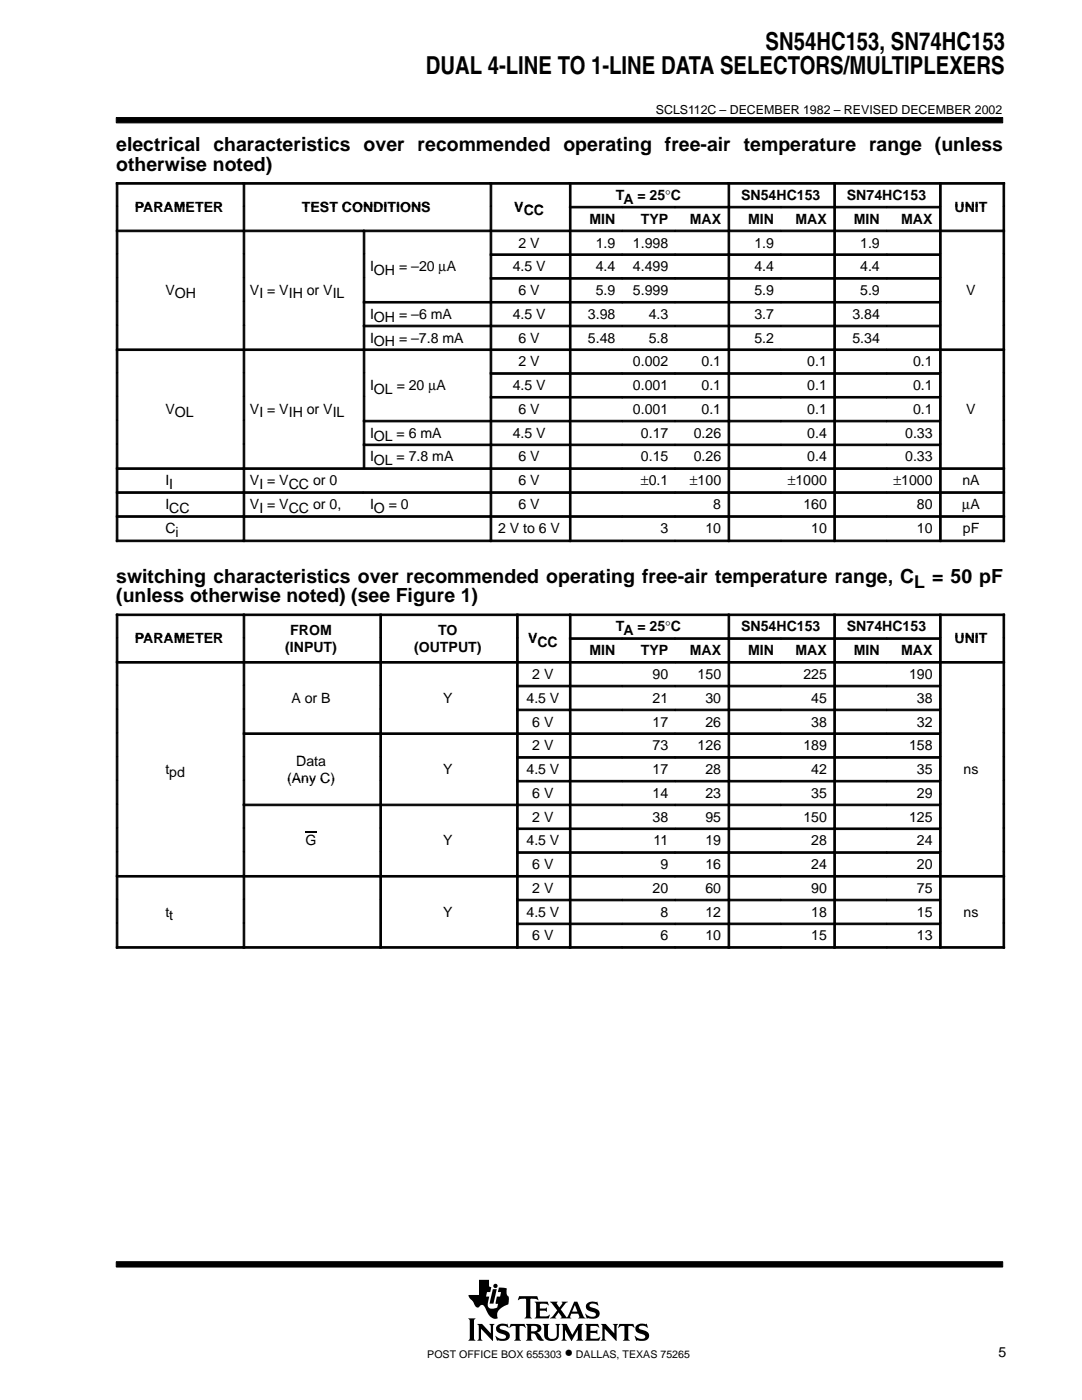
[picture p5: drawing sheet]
<svg xmlns="http://www.w3.org/2000/svg" width="216mm" height="279mm" viewBox="0 0 216 279" stroke-linecap="round" stroke-linejoin="round" font-family="sans-serif">
<defs><g id="words">
<g font-size="4.9">
<text x="152.8" y="9.9">SN54HC153, SN74HC153</text>
<text x="85" y="14.8">DUAL 4-LINE TO 1-LINE DATA SELECTORS/MULTIPLEXERS</text>
</g>
<g font-size="3.9">
<text x="23.2" y="30.2">electrical characteristics over recommended operating free-air temperature range (unless</text>
<text x="23.2" y="34.1">otherwise noted)</text>
<text x="23.2" y="116.3">switching characteristics over recommended operating free-air temperature range, C</text>
<text x="23.2" y="120.2">(unless otherwise noted) (see Figure 1)</text>
</g>
<g font-size="3.5">
<text x="182.4" y="117.3">L = 50 pF</text>
<text x="112.7" y="271">•</text>
</g>
<g font-size="2.8">
<text x="122.9" y="39.9">TA = 25°C</text>
<text x="147.9" y="39.9">SN54HC153</text>
<text x="169" y="39.9">SN74HC153</text>
<text x="26.9" y="42.3">PARAMETER</text>
<text x="60.2" y="42.3">TEST CONDITIONS</text>
<text x="102.6" y="42.3">VCC</text>
<text x="117.6" y="44.7">MIN</text>
<text x="127.9" y="44.7">TYP</text>
<text x="137.6" y="44.7">MAX</text>
<text x="149.3" y="44.7">MIN</text>
<text x="158.7" y="44.7">MAX</text>
<text x="170.4" y="44.7">MIN</text>
<text x="179.8" y="44.7">MAX</text>
<text x="190.5" y="42.3">UNIT</text>
<text x="103.5" y="49.4">2 V</text>
<text x="118.9" y="49.4">1.9</text>
<text x="126.3" y="49.4">1.998</text>
<text x="150.5" y="49.4">1.9</text>
<text x="171.6" y="49.4">1.9</text>
<text x="33" y="58.9">VOH</text>
<text x="49.9" y="58.9">VI = VIH or VIL</text>
<text x="73.8" y="54.1">IOH = –20 µA</text>
<text x="102.3" y="54.1">4.5 V</text>
<text x="103.5" y="58.9">6 V</text>
<text x="118.9" y="54.1">4.4</text>
<text x="118.9" y="58.9">5.9</text>
<text x="126.3" y="54.1">4.499</text>
<text x="126.3" y="58.9">5.999</text>
<text x="150.5" y="54.1">4.4</text>
<text x="150.5" y="58.9">5.9</text>
<text x="171.6" y="54.1">4.4</text>
<text x="171.6" y="58.9">5.9</text>
<text x="192.8" y="58.9">V</text>
<text x="73.8" y="63.6">IOH = –6 mA</text>
<text x="102.3" y="63.6">4.5 V</text>
<text x="117.3" y="63.6">3.98</text>
<text x="129.4" y="63.6">4.3</text>
<text x="150.5" y="63.6">3.7</text>
<text x="170.1" y="63.6">3.84</text>
<text x="73.8" y="68.4">IOH = –7.8 mA</text>
<text x="103.5" y="68.4">6 V</text>
<text x="117.3" y="68.4">5.48</text>
<text x="129.4" y="68.4">5.8</text>
<text x="150.5" y="68.4">5.2</text>
<text x="170.1" y="68.4">5.34</text>
<text x="73.8" y="77.8">IOL = 20 µA</text>
<text x="102.3" y="77.9">4.5 V</text>
<text x="103.5" y="73.1">2 V</text>
<text x="126.3" y="73.1">0.002</text>
<text x="126.3" y="77.9">0.001</text>
<text x="140" y="73.1">0.1</text>
<text x="140" y="77.9">0.1</text>
<text x="161.1" y="73.1">0.1</text>
<text x="161.1" y="77.9">0.1</text>
<text x="182.2" y="73.1">0.1</text>
<text x="182.2" y="77.9">0.1</text>
<text x="33" y="82.6">VOL</text>
<text x="49.9" y="82.6">VI = VIH or VIL</text>
<text x="103.5" y="82.6">6 V</text>
<text x="126.3" y="82.6">0.001</text>
<text x="140" y="82.6">0.1</text>
<text x="161.1" y="82.6">0.1</text>
<text x="182.2" y="82.6">0.1</text>
<text x="192.8" y="82.6">V</text>
<text x="73.8" y="87.4">IOL = 6 mA</text>
<text x="102.3" y="87.4">4.5 V</text>
<text x="127.9" y="87.4">0.17</text>
<text x="138.4" y="87.4">0.26</text>
<text x="161.1" y="87.4">0.4</text>
<text x="180.6" y="87.4">0.33</text>
<text x="73.8" y="92.1">IOL = 7.8 mA</text>
<text x="103.5" y="92.1">6 V</text>
<text x="127.9" y="92.1">0.15</text>
<text x="138.4" y="92.1">0.26</text>
<text x="161.1" y="92.1">0.4</text>
<text x="180.6" y="92.1">0.33</text>
<text x="33" y="96.9">II</text>
<text x="33" y="101.7">ICC</text>
<text x="49.9" y="96.9">VI = VCC or 0</text>
<text x="49.9" y="101.7">VI = VCC or 0,</text>
<text x="73.8" y="101.7">IO = 0</text>
<text x="103.5" y="96.9">6 V</text>
<text x="103.5" y="101.7">6 V</text>
<text x="127.9" y="96.9">±0.1</text>
<text x="137.7" y="96.9">±100</text>
<text x="142.3" y="101.7">8</text>
<text x="157.2" y="96.9">±1000</text>
<text x="160.3" y="101.7">160</text>
<text x="178.3" y="96.9">±1000</text>
<text x="183" y="101.7">80</text>
<text x="192" y="101.7">µA</text>
<text x="192" y="96.9">nA</text>
<text x="33" y="106.4">Ci</text>
<text x="99.4" y="106.4">2 V to 6 V</text>
<text x="131.8" y="106.4">3</text>
<text x="140.8" y="106.4">10</text>
<text x="161.9" y="106.4">10</text>
<text x="183" y="106.4">10</text>
<text x="192.1" y="106.4">pF</text>
<text x="26.9" y="128.4">PARAMETER</text>
<text x="56.9" y="130.2">(INPUT)</text>
<text x="57.9" y="126.7">FROM</text>
<text x="82.6" y="130.2">(OUTPUT)</text>
<text x="87.4" y="126.7">TO</text>
<text x="105.4" y="128.4">VCC</text>
<text x="117.6" y="130.8">MIN</text>
<text x="122.9" y="126">TA = 25°C</text>
<text x="127.9" y="130.8">TYP</text>
<text x="137.6" y="130.8">MAX</text>
<text x="147.9" y="126">SN54HC153</text>
<text x="149.3" y="130.8">MIN</text>
<text x="158.7" y="130.8">MAX</text>
<text x="169" y="126">SN74HC153</text>
<text x="170.4" y="130.8">MIN</text>
<text x="179.8" y="130.8">MAX</text>
<text x="190.5" y="128.4">UNIT</text>
<text x="106.2" y="135.5">2 V</text>
<text x="130.2" y="135.5">90</text>
<text x="139.2" y="135.5">150</text>
<text x="160.3" y="135.5">225</text>
<text x="181.4" y="135.5">190</text>
<text x="58.2" y="140.2">A or B</text>
<text x="88.4" y="140.2">Y</text>
<text x="105.1" y="140.2">4.5 V</text>
<text x="130.2" y="140.2">21</text>
<text x="140.8" y="140.2">30</text>
<text x="161.9" y="140.2">45</text>
<text x="183" y="140.2">38</text>
<text x="106.2" y="145">6 V</text>
<text x="106.2" y="149.7">2 V</text>
<text x="130.2" y="145">17</text>
<text x="130.2" y="149.7">73</text>
<text x="139.2" y="149.7">126</text>
<text x="140.8" y="145">26</text>
<text x="160.3" y="149.7">189</text>
<text x="161.9" y="145">38</text>
<text x="181.4" y="149.7">158</text>
<text x="183" y="145">32</text>
<text x="33" y="154.5">tpd</text>
<text x="59.1" y="152.8">D t</text>
<text x="59.1" y="152.8">Data</text>
<text x="88.4" y="154.5">Y</text>
<text x="105.1" y="154.5">4.5 V</text>
<text x="130.2" y="154.5">17</text>
<text x="140.8" y="154.5">28</text>
<text x="161.9" y="154.5">42</text>
<text x="183" y="154.5">35</text>
<text x="192.3" y="154.5">ns</text>
<text x="57.3" y="156.3">(Any C)</text>
<text x="106.2" y="159.2">6 V</text>
<text x="130.2" y="159.2">14</text>
<text x="140.8" y="159.2">23</text>
<text x="161.9" y="159.2">35</text>
<text x="183" y="159.2">29</text>
<text x="106.2" y="164">2 V</text>
<text x="130.2" y="164">38</text>
<text x="140.8" y="164">95</text>
<text x="160.3" y="164">150</text>
<text x="181.4" y="164">125</text>
<text x="61" y="168.7">G</text>
<text x="88.4" y="168.7">Y</text>
<text x="105.1" y="168.7">4.5 V</text>
<text x="106.2" y="173.5">6 V</text>
<text x="130.4" y="168.7">11</text>
<text x="131.8" y="173.5">9</text>
<text x="140.8" y="168.7">19</text>
<text x="140.8" y="173.5">16</text>
<text x="161.9" y="168.7">28</text>
<text x="161.9" y="173.5">24</text>
<text x="183" y="168.7">24</text>
<text x="183" y="173.5">20</text>
<text x="106.2" y="178.2">2 V</text>
<text x="130.2" y="178.2">20</text>
<text x="140.8" y="178.2">60</text>
<text x="161.9" y="178.2">90</text>
<text x="183" y="178.2">75</text>
<text x="33" y="182.9">tt</text>
<text x="88.4" y="182.9">Y</text>
<text x="105.1" y="182.9">4.5 V</text>
<text x="131.8" y="182.9">8</text>
<text x="140.8" y="182.9">12</text>
<text x="161.9" y="182.9">18</text>
<text x="183" y="182.9">15</text>
<text x="192.3" y="182.9">ns</text>
<text x="106.2" y="187.6">6 V</text>
<text x="131.8" y="187.6">6</text>
<text x="140.8" y="187.6">10</text>
<text x="161.9" y="187.6">15</text>
<text x="183" y="187.6">13</text>
<text x="199.2" y="270.8">5</text>
</g>
<text font-size="2.5" x="130.9" y="22.7">SCLS112C – DECEMBER 1982 – REVISED DECEMBER 2002</text>
<g font-size="2.1">
<text x="85.3" y="271">POST OFFICE BOX 655303</text>
<text x="114.9" y="271">DALLAS, TEXAS 75265</text>
</g>
</g></defs>
<g fill="#000" stroke="#000" stroke-width=".2">
<path d="M23.2 23.5h176.9v1h-176.9z" fill-rule="evenodd"/>
<path d="M23.2 251.8h176.9v1.1h-176.9z" fill-rule="evenodd"/>
</g>
<g fill="#000">
<path d="M98.3 257.3h.8l-.6 2.9h-.8z"/>
<path d="M93.4 263.1h1.5l-.3 .4v3.7l.3 .4h-1.5l.3-.4v-3.7z" fill-rule="evenodd"/>
<path d="M95.2 264.2h1l1.7 1.9v-1.5l-.3-.4h1.1l-.3 .4v3l-2.4-2.4v2l.3 .4h-1.1l.3-.6v-2.3z" fill-rule="evenodd"/>
<path d="M95.6 255.4h2v1.3l.4 .2-.2 1h-.6l-.2 .9h.6l-.3 1.2 .1 .7a.9 .9 0 0 0 1.2 .4l.6-.1 .2-.8-.5-.1 .2-1.3h.7l.2-.9h-.7l.3-1 1.5 .2v1.1l.2 .4 .2 .2v.7a.81 .81 0 0 1-.6 1 2.73 2.73 0 0 0-1.7 1.7l.1 .9h-.1a1.81 1.81 0 0 1-2.1-1.5l-.3-.6a.7 .7 0 0 0-.6-.6 .7 .7 0 0 0-.7 .5 1.12 1.12 0 0 1-1.1-1l-.7-.8-.2-.7h2.1z" fill-rule="evenodd"/>
<path d="M99.2 264.6a1.71 1.71 0 0 1 1.7-.4l.2 .1 .1-.1 .3 .8-.6-.3-.8-.1a.41 .41 0 0 0-.4 .5 .41 .41 0 0 0 .5 .3 1.29 1.29 0 0 1 1.5 1.4 1.08 1.08 0 0 1-1.2 .8l-1.1-.1-.2 .1-.4-1 .8 .5 .5 .1 .6-.1 .3-.2a.72 .72 0 0 0-.9-.7 .99 .99 0 0 1-1-.5 .99 .99 0 0 1 .1-1.1z" fill-rule="evenodd"/>
<path d="M101.9 264.2h2.8l.2 .8-.7-.4h-.4l-.1 .2v2.4l.3 .4h-1.4l.3-.4v-2.4l-.1-.2h-.5l-.7 .4z" fill-rule="evenodd"/>
<path d="M103.6 258.7h3.6l.2 .8-.4-.3-1.2 .1v3.5l.3 .3h-1.4l.2-.2 .1-.3v-3.2l-.1-.2h-.8l-.7 .3z" fill-rule="evenodd"/>
<path d="M104.9 264.2h1.9a.9 .9 0 0 1 1 .4 .9 .9 0 0 1 0 1.1l-.7 .2 .5 .4 .9 1.2a1.2 1.2 0 0 1-1.6-1l-.3-.3-.6-.1v1l.3 .5h-1.4l.3-.6v-2.3z" fill-rule="evenodd"/>
<path d="M106.7 259.8h2.6l.1 .7-.5-.3-1.2 .1v.8h1.1l.3-.2v.9l-.4-.2h-1v1l.2 .1h1.2l.5-.3h.1l-.2 .7h-2.8l.3-.5v-2.3z" fill-rule="evenodd"/>
<path d="M108.3 264.2h1.3l-.3 .4v2a.65 .65 0 0 0 .7 .6h.6l.4-.4 .1-2.1-.3-.5h1l-.3 .4v1.8a1.54 1.54 0 0 1-2.4 1l-.5-.7v-2.1z" fill-rule="evenodd"/>
<path d="M112 264.2h1.1l1.1 2.2 1.2-2.2h1l-.3 .4v2.6l.3 .4h-1.4l.3-.4v-1.8l-1.3 2.2-1.3-2.2v1.7l.4 .5h-1.1l.3-.6v-2.3z" fill-rule="evenodd"/>
<path d="M109.7 259.8h1.6l-.2 .3 .5 .8 .6-.8-.1-.3h1.2l-.4 .3-1 1.2 1.2 1.6 1.5-3.1h.6l1.2 2.9 .4 .4-1.4-.1a.22 .22 0 0 0 .2-.1 .22 .22 0 0 0 0-.3l-.2-.4h-1.4l-.2 .7 .2 .2h-2.2l.2-.3-.5-.9-.7 .9 .2 .3h-1.3l.6-.4 .9-1.2z" fill-rule="evenodd"/>
<path d="M117.1 260.2a2.08 2.08 0 0 1 1.9-.3l.2-.2 .1 .9a1.22 1.22 0 0 0-1.7-.1 .82 .82 0 0 0 .9 .6 1.06 1.06 0 0 1 1.2 1.1 1.06 1.06 0 0 1-1.2 1l-1.2-.1-.2 .1-.3-1 .8 .5 .8 .1a.46 .46 0 0 0 .5-.5 .46 .46 0 0 0-.5-.4l-.2-.1a1.11 1.11 0 0 1-1.2-1.5z" fill-rule="evenodd"/>
<path d="M116.7 264.2h2.6l.2 .8-.6-.4-1.1 .1v.9h1.1l.3-.2v.9l-.4-.3h-1v1.1l1.3 .1 .7-.4-.3 .8h-2.8l.3-.4v-2.6z" fill-rule="evenodd"/>
<path d="M119.9 264.2h1l1.7 1.9v-1.5l-.3-.4h1l-.3 .4v3l-2.3-2.4v2l.3 .4h-1.1l.3-.4v-2.6z" fill-rule="evenodd"/>
<path d="M123.6 264.2h2.8l.2 .8-.6-.4h-.5l-.1 .2v2.4l.3 .4h-1.4l.3-.4v-2.4l-.1-.2h-.5l-.7 .4z" fill-rule="evenodd"/>
<path d="M127 264.6a1.74 1.74 0 0 1 1.6-.4l.3 .1 .1-.1 .3 .8h-.1a1.2 1.2 0 0 0-1.7-.1 1.47 1.47 0 0 0 1.3 .7 1.03 1.03 0 0 1 .7 1.2 1.03 1.03 0 0 1-1.2 .8l-1.1-.1-.2 .1-.4-1 .9 .5 .9 .1a.45 .45 0 0 0 .4-.6 .45 .45 0 0 0-.6-.3l-.2-.1a1.11 1.11 0 0 1-1.2-1.4z" fill-rule="evenodd"/>
<circle cx="98.9" cy="256.6" r=".43"/>
</g>
<g fill="#fff">
<path d="M114.7 260.4l.5 1.4h-1z"/>
<path d="M106 264.7l.6-.1a.56 .56 0 0 1 .6 .5 .56 .56 0 0 1-.6 .6h-.6z" fill-rule="evenodd"/>
</g>
<g fill="#000" stroke="#000" stroke-width=".2">
<path d="M23.2 36.4h.3v4.8h-.3z" fill-rule="evenodd"/>
<path d="M23.2 36.4h25.3v.4h-25.3z" fill-rule="evenodd"/>
<path d="M48.5 36.4h.3v4.8h-.3z" fill-rule="evenodd"/>
<path d="M48.5 36.4h49.3v.4h-49.3z" fill-rule="evenodd"/>
<path d="M97.8 36.4h.3v4.8h-.3z" fill-rule="evenodd"/>
<path d="M97.8 36.4h15.8v.4h-15.8z" fill-rule="evenodd"/>
<path d="M113.6 36.4h.3v4.8h-.3z" fill-rule="evenodd"/>
<path d="M113.6 36.4h31.7v.4h-31.7z" fill-rule="evenodd"/>
<path d="M145.3 36.4h.3v4.8h-.3z" fill-rule="evenodd"/>
<path d="M145.3 36.4h21.1v.4h-21.1z" fill-rule="evenodd"/>
<path d="M166.4 36.4h.3v4.8h-.3z" fill-rule="evenodd"/>
<path d="M166.4 36.4h21.1v.4h-21.1z" fill-rule="evenodd"/>
<path d="M187.5 36.4h.3v4.8h-.3z" fill-rule="evenodd"/>
<path d="M187.5 36.4h13v.4h-13z" fill-rule="evenodd"/>
<path d="M200.1 36.4h.4v4.8h-.4z" fill-rule="evenodd"/>
<path d="M23.2 41.2h.3v4.7h-.3z" fill-rule="evenodd"/>
<path d="M23.2 45.9h.3v4.7h-.3z" fill-rule="evenodd"/>
<path d="M23.2 45.9h25.3v.3h-25.3z" fill-rule="evenodd"/>
<path d="M23.2 50.7h.3v4.7h-.3z" fill-rule="evenodd"/>
<path d="M23.2 55.4h.3v4.7h-.3z" fill-rule="evenodd"/>
<path d="M48.5 41.2h.3v4.7h-.3z" fill-rule="evenodd"/>
<path d="M48.5 45.9h.3v4.7h-.3z" fill-rule="evenodd"/>
<path d="M48.5 45.9h24v.3h-24z" fill-rule="evenodd"/>
<path d="M48.5 50.7h.3v4.7h-.3z" fill-rule="evenodd"/>
<path d="M48.5 55.4h.3v4.7h-.3z" fill-rule="evenodd"/>
<path d="M72.5 45.9h.3v4.7h-.3z" fill-rule="evenodd"/>
<path d="M72.5 45.9h25.3v.3h-25.3z" fill-rule="evenodd"/>
<path d="M72.5 50.7h.3v4.7h-.3z" fill-rule="evenodd"/>
<path d="M72.5 55.4h.3v4.7h-.3z" fill-rule="evenodd"/>
<path d="M97.8 41.2h.3v4.7h-.3z" fill-rule="evenodd"/>
<path d="M97.8 45.9h.3v4.7h-.3z" fill-rule="evenodd"/>
<path d="M97.8 45.9h15.8v.3h-15.8z" fill-rule="evenodd"/>
<path d="M97.8 50.7h.3v4.7h-.3z" fill-rule="evenodd"/>
<path d="M97.8 50.7h15.8v.3h-15.8z" fill-rule="evenodd"/>
<path d="M97.8 55.4h.3v4.7h-.3z" fill-rule="evenodd"/>
<path d="M97.8 55.4h15.8v.3h-15.8z" fill-rule="evenodd"/>
<path d="M113.6 41.2h.3v4.7h-.3z" fill-rule="evenodd"/>
<path d="M113.6 41.2h10.6v.3h-10.6z" fill-rule="evenodd"/>
<path d="M113.6 45.9h.3v4.7h-.3z" fill-rule="evenodd"/>
<path d="M113.6 45.9h10.6v.3h-10.6z" fill-rule="evenodd"/>
<path d="M113.6 50.7h.3v4.7h-.3z" fill-rule="evenodd"/>
<path d="M113.6 50.7h10.6v.3h-10.6z" fill-rule="evenodd"/>
<path d="M113.6 55.4h.3v4.7h-.3z" fill-rule="evenodd"/>
<path d="M113.6 55.4h10.6v.3h-10.6z" fill-rule="evenodd"/>
<path d="M124.2 41.2h10.5v.3h-10.5z" fill-rule="evenodd"/>
<path d="M124.2 45.9h10.5v.3h-10.5z" fill-rule="evenodd"/>
<path d="M124.2 50.7h10.5v.3h-10.5z" fill-rule="evenodd"/>
<path d="M124.2 55.4h10.5v.3h-10.5z" fill-rule="evenodd"/>
<path d="M134.7 41.2h10.6v.3h-10.6z" fill-rule="evenodd"/>
<path d="M134.7 45.9h10.6v.3h-10.6z" fill-rule="evenodd"/>
<path d="M134.7 50.7h10.6v.3h-10.6z" fill-rule="evenodd"/>
<path d="M134.7 55.4h10.6v.3h-10.6z" fill-rule="evenodd"/>
<path d="M145.3 41.2h.3v4.7h-.3z" fill-rule="evenodd"/>
<path d="M145.3 41.2h10.5v.3h-10.5z" fill-rule="evenodd"/>
<path d="M145.3 45.9h.3v4.7h-.3z" fill-rule="evenodd"/>
<path d="M145.3 45.9h10.5v.3h-10.5z" fill-rule="evenodd"/>
<path d="M145.3 50.7h.3v4.7h-.3z" fill-rule="evenodd"/>
<path d="M145.3 50.7h10.5v.3h-10.5z" fill-rule="evenodd"/>
<path d="M145.3 55.4h.3v4.7h-.3z" fill-rule="evenodd"/>
<path d="M145.3 55.4h10.5v.3h-10.5z" fill-rule="evenodd"/>
<path d="M155.8 41.2h10.6v.3h-10.6z" fill-rule="evenodd"/>
<path d="M155.8 45.9h10.6v.3h-10.6z" fill-rule="evenodd"/>
<path d="M155.8 50.7h10.6v.3h-10.6z" fill-rule="evenodd"/>
<path d="M155.8 55.4h10.6v.3h-10.6z" fill-rule="evenodd"/>
<path d="M166.4 41.2h.3v4.7h-.3z" fill-rule="evenodd"/>
<path d="M166.4 41.2h10.5v.3h-10.5z" fill-rule="evenodd"/>
<path d="M166.4 45.9h.3v4.7h-.3z" fill-rule="evenodd"/>
<path d="M166.4 45.9h10.5v.3h-10.5z" fill-rule="evenodd"/>
<path d="M166.4 50.7h.3v4.7h-.3z" fill-rule="evenodd"/>
<path d="M166.4 50.7h10.5v.3h-10.5z" fill-rule="evenodd"/>
<path d="M166.4 55.4h.3v4.7h-.3z" fill-rule="evenodd"/>
<path d="M166.4 55.4h10.5v.3h-10.5z" fill-rule="evenodd"/>
<path d="M176.9 41.2h10.6v.3h-10.6z" fill-rule="evenodd"/>
<path d="M176.9 45.9h10.6v.3h-10.6z" fill-rule="evenodd"/>
<path d="M176.9 50.7h10.6v.3h-10.6z" fill-rule="evenodd"/>
<path d="M176.9 55.4h10.6v.3h-10.6z" fill-rule="evenodd"/>
<path d="M187.5 41.2h.3v4.7h-.3z" fill-rule="evenodd"/>
<path d="M187.5 45.9h.3v4.7h-.3z" fill-rule="evenodd"/>
<path d="M187.5 45.9h13v.3h-13z" fill-rule="evenodd"/>
<path d="M187.5 50.7h.3v4.7h-.3z" fill-rule="evenodd"/>
<path d="M187.5 55.4h.3v4.7h-.3z" fill-rule="evenodd"/>
<path d="M200.1 41.2h.4v4.7h-.4z" fill-rule="evenodd"/>
<path d="M200.1 45.9h.4v4.7h-.4z" fill-rule="evenodd"/>
<path d="M200.1 50.7h.4v4.7h-.4z" fill-rule="evenodd"/>
<path d="M200.1 55.4h.4v4.7h-.4z" fill-rule="evenodd"/>
<path d="M23.2 60.2h.3v4.7h-.3z" fill-rule="evenodd"/>
<path d="M23.2 64.9h.3v4.7h-.3z" fill-rule="evenodd"/>
<path d="M23.2 69.6h.3v4.8h-.3z" fill-rule="evenodd"/>
<path d="M23.2 69.6h25.3v.4h-25.3z" fill-rule="evenodd"/>
<path d="M23.2 74.4h.3v4.7h-.3z" fill-rule="evenodd"/>
<path d="M23.2 79.1h.3v4.8h-.3z" fill-rule="evenodd"/>
<path d="M48.5 60.2h.3v4.7h-.3z" fill-rule="evenodd"/>
<path d="M48.5 64.9h.3v4.7h-.3z" fill-rule="evenodd"/>
<path d="M48.5 69.6h.3v4.8h-.3z" fill-rule="evenodd"/>
<path d="M48.5 69.6h24v.4h-24z" fill-rule="evenodd"/>
<path d="M48.5 74.4h.3v4.7h-.3z" fill-rule="evenodd"/>
<path d="M48.5 79.1h.3v4.8h-.3z" fill-rule="evenodd"/>
<path d="M72.5 60.2h.3v4.7h-.3z" fill-rule="evenodd"/>
<path d="M72.5 60.2h25.3v.3h-25.3z" fill-rule="evenodd"/>
<path d="M72.5 64.9h.3v4.7h-.3z" fill-rule="evenodd"/>
<path d="M72.5 64.9h25.3v.3h-25.3z" fill-rule="evenodd"/>
<path d="M72.5 69.6h.3v4.8h-.3z" fill-rule="evenodd"/>
<path d="M72.5 69.6h25.3v.4h-25.3z" fill-rule="evenodd"/>
<path d="M72.5 74.4h.3v4.7h-.3z" fill-rule="evenodd"/>
<path d="M72.5 79.1h.3v4.8h-.3z" fill-rule="evenodd"/>
<path d="M97.8 60.2h.3v4.7h-.3z" fill-rule="evenodd"/>
<path d="M97.8 60.2h15.8v.3h-15.8z" fill-rule="evenodd"/>
<path d="M97.8 64.9h.3v4.7h-.3z" fill-rule="evenodd"/>
<path d="M97.8 64.9h15.8v.3h-15.8z" fill-rule="evenodd"/>
<path d="M97.8 69.6h.3v4.8h-.3z" fill-rule="evenodd"/>
<path d="M97.8 69.6h15.8v.4h-15.8z" fill-rule="evenodd"/>
<path d="M97.8 74.4h.3v4.7h-.3z" fill-rule="evenodd"/>
<path d="M97.8 74.4h15.8v.3h-15.8z" fill-rule="evenodd"/>
<path d="M97.8 79.1h.3v4.8h-.3z" fill-rule="evenodd"/>
<path d="M97.8 79.1h15.8v.3h-15.8z" fill-rule="evenodd"/>
<path d="M113.6 60.2h.3v4.7h-.3z" fill-rule="evenodd"/>
<path d="M113.6 60.2h10.6v.3h-10.6z" fill-rule="evenodd"/>
<path d="M113.6 64.9h.3v4.7h-.3z" fill-rule="evenodd"/>
<path d="M113.6 64.9h10.6v.3h-10.6z" fill-rule="evenodd"/>
<path d="M113.6 69.6h.3v4.8h-.3z" fill-rule="evenodd"/>
<path d="M113.6 69.6h10.6v.4h-10.6z" fill-rule="evenodd"/>
<path d="M113.6 74.4h.3v4.7h-.3z" fill-rule="evenodd"/>
<path d="M113.6 74.4h10.6v.3h-10.6z" fill-rule="evenodd"/>
<path d="M113.6 79.1h.3v4.8h-.3z" fill-rule="evenodd"/>
<path d="M113.6 79.1h10.6v.3h-10.6z" fill-rule="evenodd"/>
<path d="M124.2 60.2h10.5v.3h-10.5z" fill-rule="evenodd"/>
<path d="M124.2 64.9h10.5v.3h-10.5z" fill-rule="evenodd"/>
<path d="M124.2 69.6h10.5v.4h-10.5z" fill-rule="evenodd"/>
<path d="M124.2 74.4h10.5v.3h-10.5z" fill-rule="evenodd"/>
<path d="M124.2 79.1h10.5v.3h-10.5z" fill-rule="evenodd"/>
<path d="M134.7 60.2h10.6v.3h-10.6z" fill-rule="evenodd"/>
<path d="M134.7 64.9h10.6v.3h-10.6z" fill-rule="evenodd"/>
<path d="M134.7 69.6h10.6v.4h-10.6z" fill-rule="evenodd"/>
<path d="M134.7 74.4h10.6v.3h-10.6z" fill-rule="evenodd"/>
<path d="M134.7 79.1h10.6v.3h-10.6z" fill-rule="evenodd"/>
<path d="M145.3 60.2h.3v4.7h-.3z" fill-rule="evenodd"/>
<path d="M145.3 60.2h10.5v.3h-10.5z" fill-rule="evenodd"/>
<path d="M145.3 64.9h.3v4.7h-.3z" fill-rule="evenodd"/>
<path d="M145.3 64.9h10.5v.3h-10.5z" fill-rule="evenodd"/>
<path d="M145.3 69.6h.3v4.8h-.3z" fill-rule="evenodd"/>
<path d="M145.3 69.6h10.5v.4h-10.5z" fill-rule="evenodd"/>
<path d="M145.3 74.4h.3v4.7h-.3z" fill-rule="evenodd"/>
<path d="M145.3 74.4h10.5v.3h-10.5z" fill-rule="evenodd"/>
<path d="M145.3 79.1h.3v4.8h-.3z" fill-rule="evenodd"/>
<path d="M145.3 79.1h10.5v.3h-10.5z" fill-rule="evenodd"/>
<path d="M155.8 60.2h10.6v.3h-10.6z" fill-rule="evenodd"/>
<path d="M155.8 64.9h10.6v.3h-10.6z" fill-rule="evenodd"/>
<path d="M155.8 69.6h10.6v.4h-10.6z" fill-rule="evenodd"/>
<path d="M155.8 74.4h10.6v.3h-10.6z" fill-rule="evenodd"/>
<path d="M155.8 79.1h10.6v.3h-10.6z" fill-rule="evenodd"/>
<path d="M166.4 60.2h.3v4.7h-.3z" fill-rule="evenodd"/>
<path d="M166.4 60.2h10.5v.3h-10.5z" fill-rule="evenodd"/>
<path d="M166.4 64.9h.3v4.7h-.3z" fill-rule="evenodd"/>
<path d="M166.4 64.9h10.5v.3h-10.5z" fill-rule="evenodd"/>
<path d="M166.4 69.6h.3v4.8h-.3z" fill-rule="evenodd"/>
<path d="M166.4 69.6h10.5v.4h-10.5z" fill-rule="evenodd"/>
<path d="M166.4 74.4h.3v4.7h-.3z" fill-rule="evenodd"/>
<path d="M166.4 74.4h10.5v.3h-10.5z" fill-rule="evenodd"/>
<path d="M166.4 79.1h.3v4.8h-.3z" fill-rule="evenodd"/>
<path d="M166.4 79.1h10.5v.3h-10.5z" fill-rule="evenodd"/>
<path d="M176.9 60.2h10.6v.3h-10.6z" fill-rule="evenodd"/>
<path d="M176.9 64.9h10.6v.3h-10.6z" fill-rule="evenodd"/>
<path d="M176.9 69.6h10.6v.4h-10.6z" fill-rule="evenodd"/>
<path d="M176.9 74.4h10.6v.3h-10.6z" fill-rule="evenodd"/>
<path d="M176.9 79.1h10.6v.3h-10.6z" fill-rule="evenodd"/>
<path d="M187.5 60.2h.3v4.7h-.3z" fill-rule="evenodd"/>
<path d="M187.5 64.9h.3v4.7h-.3z" fill-rule="evenodd"/>
<path d="M187.5 69.6h.3v4.8h-.3z" fill-rule="evenodd"/>
<path d="M187.5 69.6h13v.4h-13z" fill-rule="evenodd"/>
<path d="M187.5 74.4h.3v4.7h-.3z" fill-rule="evenodd"/>
<path d="M187.5 79.1h.3v4.8h-.3z" fill-rule="evenodd"/>
<path d="M200.1 60.2h.4v4.7h-.4z" fill-rule="evenodd"/>
<path d="M200.1 64.9h.4v4.7h-.4z" fill-rule="evenodd"/>
<path d="M200.1 69.6h.4v4.8h-.4z" fill-rule="evenodd"/>
<path d="M200.1 74.4h.4v4.7h-.4z" fill-rule="evenodd"/>
<path d="M200.1 79.1h.4v4.8h-.4z" fill-rule="evenodd"/>
<path d="M23.2 83.9h.3v4.7h-.3z" fill-rule="evenodd"/>
<path d="M23.2 88.6h.3v4.7h-.3z" fill-rule="evenodd"/>
<path d="M23.2 93.4h.3v4.7h-.3z" fill-rule="evenodd"/>
<path d="M23.2 93.4h25.3v.3h-25.3z" fill-rule="evenodd"/>
<path d="M23.2 98.1h.3v4.8h-.3z" fill-rule="evenodd"/>
<path d="M23.2 98.1h25.3v.4h-25.3z" fill-rule="evenodd"/>
<path d="M48.5 83.9h.3v4.7h-.3z" fill-rule="evenodd"/>
<path d="M48.5 88.6h.3v4.7h-.3z" fill-rule="evenodd"/>
<path d="M48.5 93.4h.3v4.7h-.3z" fill-rule="evenodd"/>
<path d="M48.5 93.4h49.3v.3h-49.3z" fill-rule="evenodd"/>
<path d="M48.5 98.1h.3v4.8h-.3z" fill-rule="evenodd"/>
<path d="M48.5 98.1h24v.4h-24z" fill-rule="evenodd"/>
<path d="M72.5 83.9h.3v4.7h-.3z" fill-rule="evenodd"/>
<path d="M72.5 83.9h25.3v.3h-25.3z" fill-rule="evenodd"/>
<path d="M72.5 88.6h.3v4.7h-.3z" fill-rule="evenodd"/>
<path d="M72.5 88.6h25.3v.3h-25.3z" fill-rule="evenodd"/>
<path d="M72.5 98.1h25.3v.4h-25.3z" fill-rule="evenodd"/>
<path d="M97.8 83.9h.3v4.7h-.3z" fill-rule="evenodd"/>
<path d="M97.8 83.9h15.8v.3h-15.8z" fill-rule="evenodd"/>
<path d="M97.8 88.6h.3v4.7h-.3z" fill-rule="evenodd"/>
<path d="M97.8 88.6h15.8v.3h-15.8z" fill-rule="evenodd"/>
<path d="M97.8 93.4h.3v4.7h-.3z" fill-rule="evenodd"/>
<path d="M97.8 93.4h15.8v.3h-15.8z" fill-rule="evenodd"/>
<path d="M97.8 98.1h.3v4.8h-.3z" fill-rule="evenodd"/>
<path d="M97.8 98.1h15.8v.4h-15.8z" fill-rule="evenodd"/>
<path d="M113.6 83.9h.3v4.7h-.3z" fill-rule="evenodd"/>
<path d="M113.6 83.9h10.6v.3h-10.6z" fill-rule="evenodd"/>
<path d="M113.6 88.6h.3v4.7h-.3z" fill-rule="evenodd"/>
<path d="M113.6 88.6h10.6v.3h-10.6z" fill-rule="evenodd"/>
<path d="M113.6 93.4h.3v4.7h-.3z" fill-rule="evenodd"/>
<path d="M113.6 93.4h10.6v.3h-10.6z" fill-rule="evenodd"/>
<path d="M113.6 98.1h.3v4.8h-.3z" fill-rule="evenodd"/>
<path d="M113.6 98.1h10.6v.4h-10.6z" fill-rule="evenodd"/>
<path d="M124.2 83.9h10.5v.3h-10.5z" fill-rule="evenodd"/>
<path d="M124.2 88.6h10.5v.3h-10.5z" fill-rule="evenodd"/>
<path d="M124.2 93.4h10.5v.3h-10.5z" fill-rule="evenodd"/>
<path d="M124.2 98.1h10.5v.4h-10.5z" fill-rule="evenodd"/>
<path d="M134.7 83.9h10.6v.3h-10.6z" fill-rule="evenodd"/>
<path d="M134.7 88.6h10.6v.3h-10.6z" fill-rule="evenodd"/>
<path d="M134.7 93.4h10.6v.3h-10.6z" fill-rule="evenodd"/>
<path d="M134.7 98.1h10.6v.4h-10.6z" fill-rule="evenodd"/>
<path d="M145.3 83.9h.3v4.7h-.3z" fill-rule="evenodd"/>
<path d="M145.3 83.9h10.5v.3h-10.5z" fill-rule="evenodd"/>
<path d="M145.3 88.6h.3v4.7h-.3z" fill-rule="evenodd"/>
<path d="M145.3 88.6h10.5v.3h-10.5z" fill-rule="evenodd"/>
<path d="M145.3 93.4h.3v4.7h-.3z" fill-rule="evenodd"/>
<path d="M145.3 93.4h10.5v.3h-10.5z" fill-rule="evenodd"/>
<path d="M145.3 98.1h.3v4.8h-.3z" fill-rule="evenodd"/>
<path d="M145.3 98.1h10.5v.4h-10.5z" fill-rule="evenodd"/>
<path d="M155.8 83.9h10.6v.3h-10.6z" fill-rule="evenodd"/>
<path d="M155.8 88.6h10.6v.3h-10.6z" fill-rule="evenodd"/>
<path d="M155.8 93.4h10.6v.3h-10.6z" fill-rule="evenodd"/>
<path d="M155.8 98.1h10.6v.4h-10.6z" fill-rule="evenodd"/>
<path d="M166.4 83.9h.3v4.7h-.3z" fill-rule="evenodd"/>
<path d="M166.4 83.9h10.5v.3h-10.5z" fill-rule="evenodd"/>
<path d="M166.4 88.6h.3v4.7h-.3z" fill-rule="evenodd"/>
<path d="M166.4 88.6h10.5v.3h-10.5z" fill-rule="evenodd"/>
<path d="M166.4 93.4h.3v4.7h-.3z" fill-rule="evenodd"/>
<path d="M166.4 93.4h10.5v.3h-10.5z" fill-rule="evenodd"/>
<path d="M166.4 98.1h.3v4.8h-.3z" fill-rule="evenodd"/>
<path d="M166.4 98.1h10.5v.4h-10.5z" fill-rule="evenodd"/>
<path d="M176.9 83.9h10.6v.3h-10.6z" fill-rule="evenodd"/>
<path d="M176.9 88.6h10.6v.3h-10.6z" fill-rule="evenodd"/>
<path d="M176.9 93.4h10.6v.3h-10.6z" fill-rule="evenodd"/>
<path d="M176.9 98.1h10.6v.4h-10.6z" fill-rule="evenodd"/>
<path d="M187.5 83.9h.3v4.7h-.3z" fill-rule="evenodd"/>
<path d="M187.5 88.6h.3v4.7h-.3z" fill-rule="evenodd"/>
<path d="M187.5 93.4h.3v4.7h-.3z" fill-rule="evenodd"/>
<path d="M187.5 93.4h13v.3h-13z" fill-rule="evenodd"/>
<path d="M187.5 98.1h.3v4.8h-.3z" fill-rule="evenodd"/>
<path d="M187.5 98.1h13v.4h-13z" fill-rule="evenodd"/>
<path d="M200.1 83.9h.4v4.7h-.4z" fill-rule="evenodd"/>
<path d="M200.1 88.6h.4v4.7h-.4z" fill-rule="evenodd"/>
<path d="M200.1 93.4h.4v4.7h-.4z" fill-rule="evenodd"/>
<path d="M200.1 98.1h.4v4.8h-.4z" fill-rule="evenodd"/>
<path d="M23.2 102.9h.3v5.2h-.3z" fill-rule="evenodd"/>
<path d="M23.2 102.9h25.3v.3h-25.3z" fill-rule="evenodd"/>
<path d="M23.2 107.8h25.3v.3h-25.3z" fill-rule="evenodd"/>
<path d="M48.5 102.9h.3v5.2h-.3z" fill-rule="evenodd"/>
<path d="M48.5 102.9h49.3v.3h-49.3z" fill-rule="evenodd"/>
<path d="M48.5 107.8h49.3v.3h-49.3z" fill-rule="evenodd"/>
<path d="M97.8 102.9h.3v5.2h-.3z" fill-rule="evenodd"/>
<path d="M97.8 102.9h15.8v.3h-15.8z" fill-rule="evenodd"/>
<path d="M97.8 107.8h15.8v.3h-15.8z" fill-rule="evenodd"/>
<path d="M113.6 102.9h.3v5.2h-.3z" fill-rule="evenodd"/>
<path d="M113.6 102.9h10.6v.3h-10.6z" fill-rule="evenodd"/>
<path d="M113.6 107.8h10.6v.3h-10.6z" fill-rule="evenodd"/>
<path d="M124.2 102.9h10.5v.3h-10.5z" fill-rule="evenodd"/>
<path d="M124.2 107.8h10.5v.3h-10.5z" fill-rule="evenodd"/>
<path d="M134.7 102.9h10.6v.3h-10.6z" fill-rule="evenodd"/>
<path d="M134.7 107.8h10.6v.3h-10.6z" fill-rule="evenodd"/>
<path d="M145.3 102.9h.3v5.2h-.3z" fill-rule="evenodd"/>
<path d="M145.3 102.9h10.5v.3h-10.5z" fill-rule="evenodd"/>
<path d="M145.3 107.8h10.5v.3h-10.5z" fill-rule="evenodd"/>
<path d="M155.8 102.9h10.6v.3h-10.6z" fill-rule="evenodd"/>
<path d="M155.8 107.8h10.6v.3h-10.6z" fill-rule="evenodd"/>
<path d="M166.4 102.9h.3v5.2h-.3z" fill-rule="evenodd"/>
<path d="M166.4 102.9h10.5v.3h-10.5z" fill-rule="evenodd"/>
<path d="M166.4 107.8h10.5v.3h-10.5z" fill-rule="evenodd"/>
<path d="M176.9 102.9h10.6v.3h-10.6z" fill-rule="evenodd"/>
<path d="M176.9 107.8h10.6v.3h-10.6z" fill-rule="evenodd"/>
<path d="M187.5 102.9h.3v5.2h-.3z" fill-rule="evenodd"/>
<path d="M187.5 102.9h13v.3h-13z" fill-rule="evenodd"/>
<path d="M187.5 107.8h13v.3h-13z" fill-rule="evenodd"/>
<path d="M200.1 102.9h.4v5.2h-.4z" fill-rule="evenodd"/>
<path d="M23.2 122.5h.3v4.8h-.3z" fill-rule="evenodd"/>
<path d="M23.2 122.5h25.3v.4h-25.3z" fill-rule="evenodd"/>
<path d="M23.2 127.3h.3v4.7h-.3z" fill-rule="evenodd"/>
<path d="M23.2 132h.3v4.7h-.3z" fill-rule="evenodd"/>
<path d="M23.2 132h25.3v.3h-25.3z" fill-rule="evenodd"/>
<path d="M23.2 136.8h.3v4.7h-.3z" fill-rule="evenodd"/>
<path d="M48.5 122.5h.3v4.8h-.3z" fill-rule="evenodd"/>
<path d="M48.5 122.5h27.3v.4h-27.3z" fill-rule="evenodd"/>
<path d="M48.5 127.3h.3v4.7h-.3z" fill-rule="evenodd"/>
<path d="M48.5 132h.3v4.7h-.3z" fill-rule="evenodd"/>
<path d="M48.5 132h27.3v.3h-27.3z" fill-rule="evenodd"/>
<path d="M48.5 136.8h.3v4.7h-.3z" fill-rule="evenodd"/>
<path d="M75.8 122.5h.3v4.8h-.3z" fill-rule="evenodd"/>
<path d="M75.8 122.5h27.3v.4h-27.3z" fill-rule="evenodd"/>
<path d="M75.8 127.3h.3v4.7h-.3z" fill-rule="evenodd"/>
<path d="M75.8 132h.3v4.7h-.3z" fill-rule="evenodd"/>
<path d="M75.8 132h27.3v.3h-27.3z" fill-rule="evenodd"/>
<path d="M75.8 136.8h.3v4.7h-.3z" fill-rule="evenodd"/>
<path d="M103.1 122.5h.3v4.8h-.3z" fill-rule="evenodd"/>
<path d="M103.1 122.5h10.5v.4h-10.5z" fill-rule="evenodd"/>
<path d="M103.1 127.3h.3v4.7h-.3z" fill-rule="evenodd"/>
<path d="M103.1 132h.3v4.7h-.3z" fill-rule="evenodd"/>
<path d="M103.1 132h10.5v.3h-10.5z" fill-rule="evenodd"/>
<path d="M103.1 136.8h.3v4.7h-.3z" fill-rule="evenodd"/>
<path d="M103.1 136.8h10.5v.3h-10.5z" fill-rule="evenodd"/>
<path d="M113.6 122.5h.3v4.8h-.3z" fill-rule="evenodd"/>
<path d="M113.6 122.5h31.7v.4h-31.7z" fill-rule="evenodd"/>
<path d="M113.6 127.3h.3v4.7h-.3z" fill-rule="evenodd"/>
<path d="M113.6 127.3h10.6v.3h-10.6z" fill-rule="evenodd"/>
<path d="M113.6 132h.3v4.7h-.3z" fill-rule="evenodd"/>
<path d="M113.6 132h10.6v.3h-10.6z" fill-rule="evenodd"/>
<path d="M113.6 136.8h.3v4.7h-.3z" fill-rule="evenodd"/>
<path d="M113.6 136.8h10.6v.3h-10.6z" fill-rule="evenodd"/>
<path d="M124.2 127.3h10.5v.3h-10.5z" fill-rule="evenodd"/>
<path d="M124.2 132h10.5v.3h-10.5z" fill-rule="evenodd"/>
<path d="M124.2 136.8h10.5v.3h-10.5z" fill-rule="evenodd"/>
<path d="M134.7 127.3h10.6v.3h-10.6z" fill-rule="evenodd"/>
<path d="M134.7 132h10.6v.3h-10.6z" fill-rule="evenodd"/>
<path d="M134.7 136.8h10.6v.3h-10.6z" fill-rule="evenodd"/>
<path d="M145.3 122.5h.3v4.8h-.3z" fill-rule="evenodd"/>
<path d="M145.3 122.5h21.1v.4h-21.1z" fill-rule="evenodd"/>
<path d="M145.3 127.3h.3v4.7h-.3z" fill-rule="evenodd"/>
<path d="M145.3 127.3h10.5v.3h-10.5z" fill-rule="evenodd"/>
<path d="M145.3 132h.3v4.7h-.3z" fill-rule="evenodd"/>
<path d="M145.3 132h10.5v.3h-10.5z" fill-rule="evenodd"/>
<path d="M145.3 136.8h.3v4.7h-.3z" fill-rule="evenodd"/>
<path d="M145.3 136.8h10.5v.3h-10.5z" fill-rule="evenodd"/>
<path d="M155.8 127.3h10.6v.3h-10.6z" fill-rule="evenodd"/>
<path d="M155.8 132h10.6v.3h-10.6z" fill-rule="evenodd"/>
<path d="M155.8 136.8h10.6v.3h-10.6z" fill-rule="evenodd"/>
<path d="M166.4 122.5h.3v4.8h-.3z" fill-rule="evenodd"/>
<path d="M166.4 122.5h21.1v.4h-21.1z" fill-rule="evenodd"/>
<path d="M166.4 127.3h.3v4.7h-.3z" fill-rule="evenodd"/>
<path d="M166.4 127.3h10.5v.3h-10.5z" fill-rule="evenodd"/>
<path d="M166.4 132h.3v4.7h-.3z" fill-rule="evenodd"/>
<path d="M166.4 132h10.5v.3h-10.5z" fill-rule="evenodd"/>
<path d="M166.4 136.8h.3v4.7h-.3z" fill-rule="evenodd"/>
<path d="M166.4 136.8h10.5v.3h-10.5z" fill-rule="evenodd"/>
<path d="M176.9 127.3h10.6v.3h-10.6z" fill-rule="evenodd"/>
<path d="M176.9 132h10.6v.3h-10.6z" fill-rule="evenodd"/>
<path d="M176.9 136.8h10.6v.3h-10.6z" fill-rule="evenodd"/>
<path d="M187.5 122.5h.3v4.8h-.3z" fill-rule="evenodd"/>
<path d="M187.5 122.5h13v.4h-13z" fill-rule="evenodd"/>
<path d="M187.5 127.3h.3v4.7h-.3z" fill-rule="evenodd"/>
<path d="M187.5 132h.3v4.7h-.3z" fill-rule="evenodd"/>
<path d="M187.5 132h13v.3h-13z" fill-rule="evenodd"/>
<path d="M187.5 136.8h.3v4.7h-.3z" fill-rule="evenodd"/>
<path d="M200.1 122.5h.4v4.8h-.4z" fill-rule="evenodd"/>
<path d="M200.1 127.3h.4v4.7h-.4z" fill-rule="evenodd"/>
<path d="M200.1 132h.4v4.7h-.4z" fill-rule="evenodd"/>
<path d="M200.1 136.8h.4v4.7h-.4z" fill-rule="evenodd"/>
<path d="M23.2 141.5h.3v4.7h-.3z" fill-rule="evenodd"/>
<path d="M23.2 146.3h.3v4.7h-.3z" fill-rule="evenodd"/>
<path d="M23.2 151h.3v4.7h-.3z" fill-rule="evenodd"/>
<path d="M23.2 155.7h.3v4.8h-.3z" fill-rule="evenodd"/>
<path d="M48.5 141.5h.3v4.7h-.3z" fill-rule="evenodd"/>
<path d="M48.5 146.3h.3v4.7h-.3z" fill-rule="evenodd"/>
<path d="M48.5 146.3h27.3v.3h-27.3z" fill-rule="evenodd"/>
<path d="M48.5 151h.3v4.7h-.3z" fill-rule="evenodd"/>
<path d="M48.5 155.7h.3v4.8h-.3z" fill-rule="evenodd"/>
<path d="M75.8 141.5h.3v4.7h-.3z" fill-rule="evenodd"/>
<path d="M75.8 146.3h.3v4.7h-.3z" fill-rule="evenodd"/>
<path d="M75.8 146.3h27.3v.3h-27.3z" fill-rule="evenodd"/>
<path d="M75.8 151h.3v4.7h-.3z" fill-rule="evenodd"/>
<path d="M75.8 155.7h.3v4.8h-.3z" fill-rule="evenodd"/>
<path d="M103.1 141.5h.3v4.7h-.3z" fill-rule="evenodd"/>
<path d="M103.1 141.5h10.5v.3h-10.5z" fill-rule="evenodd"/>
<path d="M103.1 146.3h.3v4.7h-.3z" fill-rule="evenodd"/>
<path d="M103.1 146.3h10.5v.3h-10.5z" fill-rule="evenodd"/>
<path d="M103.1 151h.3v4.7h-.3z" fill-rule="evenodd"/>
<path d="M103.1 151h10.5v.3h-10.5z" fill-rule="evenodd"/>
<path d="M103.1 155.7h.3v4.8h-.3z" fill-rule="evenodd"/>
<path d="M103.1 155.7h10.5v.4h-10.5z" fill-rule="evenodd"/>
<path d="M113.6 141.5h.3v4.7h-.3z" fill-rule="evenodd"/>
<path d="M113.6 141.5h10.6v.3h-10.6z" fill-rule="evenodd"/>
<path d="M113.6 146.3h.3v4.7h-.3z" fill-rule="evenodd"/>
<path d="M113.6 146.3h10.6v.3h-10.6z" fill-rule="evenodd"/>
<path d="M113.6 151h.3v4.7h-.3z" fill-rule="evenodd"/>
<path d="M113.6 151h10.6v.3h-10.6z" fill-rule="evenodd"/>
<path d="M113.6 155.7h.3v4.8h-.3z" fill-rule="evenodd"/>
<path d="M113.6 155.7h10.6v.4h-10.6z" fill-rule="evenodd"/>
<path d="M124.2 141.5h10.5v.3h-10.5z" fill-rule="evenodd"/>
<path d="M124.2 146.3h10.5v.3h-10.5z" fill-rule="evenodd"/>
<path d="M124.2 151h10.5v.3h-10.5z" fill-rule="evenodd"/>
<path d="M124.2 155.7h10.5v.4h-10.5z" fill-rule="evenodd"/>
<path d="M134.7 141.5h10.6v.3h-10.6z" fill-rule="evenodd"/>
<path d="M134.7 146.3h10.6v.3h-10.6z" fill-rule="evenodd"/>
<path d="M134.7 151h10.6v.3h-10.6z" fill-rule="evenodd"/>
<path d="M134.7 155.7h10.6v.4h-10.6z" fill-rule="evenodd"/>
<path d="M145.3 141.5h.3v4.7h-.3z" fill-rule="evenodd"/>
<path d="M145.3 141.5h10.5v.3h-10.5z" fill-rule="evenodd"/>
<path d="M145.3 146.3h.3v4.7h-.3z" fill-rule="evenodd"/>
<path d="M145.3 146.3h10.5v.3h-10.5z" fill-rule="evenodd"/>
<path d="M145.3 151h.3v4.7h-.3z" fill-rule="evenodd"/>
<path d="M145.3 151h10.5v.3h-10.5z" fill-rule="evenodd"/>
<path d="M145.3 155.7h.3v4.8h-.3z" fill-rule="evenodd"/>
<path d="M145.3 155.7h10.5v.4h-10.5z" fill-rule="evenodd"/>
<path d="M155.8 141.5h10.6v.3h-10.6z" fill-rule="evenodd"/>
<path d="M155.8 146.3h10.6v.3h-10.6z" fill-rule="evenodd"/>
<path d="M155.8 151h10.6v.3h-10.6z" fill-rule="evenodd"/>
<path d="M155.8 155.7h10.6v.4h-10.6z" fill-rule="evenodd"/>
<path d="M166.4 141.5h.3v4.7h-.3z" fill-rule="evenodd"/>
<path d="M166.4 141.5h10.5v.3h-10.5z" fill-rule="evenodd"/>
<path d="M166.4 146.3h.3v4.7h-.3z" fill-rule="evenodd"/>
<path d="M166.4 146.3h10.5v.3h-10.5z" fill-rule="evenodd"/>
<path d="M166.4 151h.3v4.7h-.3z" fill-rule="evenodd"/>
<path d="M166.4 151h10.5v.3h-10.5z" fill-rule="evenodd"/>
<path d="M166.4 155.7h.3v4.8h-.3z" fill-rule="evenodd"/>
<path d="M166.4 155.7h10.5v.4h-10.5z" fill-rule="evenodd"/>
<path d="M176.9 141.5h10.6v.3h-10.6z" fill-rule="evenodd"/>
<path d="M176.9 146.3h10.6v.3h-10.6z" fill-rule="evenodd"/>
<path d="M176.9 151h10.6v.3h-10.6z" fill-rule="evenodd"/>
<path d="M176.9 155.7h10.6v.4h-10.6z" fill-rule="evenodd"/>
<path d="M187.5 141.5h.3v4.7h-.3z" fill-rule="evenodd"/>
<path d="M187.5 146.3h.3v4.7h-.3z" fill-rule="evenodd"/>
<path d="M187.5 151h.3v4.7h-.3z" fill-rule="evenodd"/>
<path d="M187.5 155.7h.3v4.8h-.3z" fill-rule="evenodd"/>
<path d="M200.1 141.5h.4v4.7h-.4z" fill-rule="evenodd"/>
<path d="M200.1 146.3h.4v4.7h-.4z" fill-rule="evenodd"/>
<path d="M200.1 151h.4v4.7h-.4z" fill-rule="evenodd"/>
<path d="M200.1 155.7h.4v4.8h-.4z" fill-rule="evenodd"/>
<path d="M23.2 160.5h.3v4.7h-.3z" fill-rule="evenodd"/>
<path d="M23.2 165.2h.3v4.8h-.3z" fill-rule="evenodd"/>
<path d="M23.2 170h.3v4.7h-.3z" fill-rule="evenodd"/>
<path d="M23.2 174.7h.3v4.7h-.3z" fill-rule="evenodd"/>
<path d="M23.2 174.7h25.3v.3h-25.3z" fill-rule="evenodd"/>
<path d="M23.2 179.5h.3v4.7h-.3z" fill-rule="evenodd"/>
<path d="M48.5 160.5h.3v4.7h-.3z" fill-rule="evenodd"/>
<path d="M48.5 160.5h27.3v.3h-27.3z" fill-rule="evenodd"/>
<path d="M48.5 165.2h.3v4.8h-.3z" fill-rule="evenodd"/>
<path d="M48.5 170h.3v4.7h-.3z" fill-rule="evenodd"/>
<path d="M48.5 174.7h.3v4.7h-.3z" fill-rule="evenodd"/>
<path d="M48.5 174.7h27.3v.3h-27.3z" fill-rule="evenodd"/>
<path d="M48.5 179.5h.3v4.7h-.3z" fill-rule="evenodd"/>
<path d="M75.8 160.5h.3v4.7h-.3z" fill-rule="evenodd"/>
<path d="M75.8 160.5h27.3v.3h-27.3z" fill-rule="evenodd"/>
<path d="M75.8 165.2h.3v4.8h-.3z" fill-rule="evenodd"/>
<path d="M75.8 170h.3v4.7h-.3z" fill-rule="evenodd"/>
<path d="M75.8 174.7h.3v4.7h-.3z" fill-rule="evenodd"/>
<path d="M75.8 174.7h27.3v.3h-27.3z" fill-rule="evenodd"/>
<path d="M75.8 179.5h.3v4.7h-.3z" fill-rule="evenodd"/>
<path d="M103.1 160.5h.3v4.7h-.3z" fill-rule="evenodd"/>
<path d="M103.1 160.5h10.5v.3h-10.5z" fill-rule="evenodd"/>
<path d="M103.1 165.2h.3v4.8h-.3z" fill-rule="evenodd"/>
<path d="M103.1 165.2h10.5v.4h-10.5z" fill-rule="evenodd"/>
<path d="M103.1 170h.3v4.7h-.3z" fill-rule="evenodd"/>
<path d="M103.1 170h10.5v.3h-10.5z" fill-rule="evenodd"/>
<path d="M103.1 174.7h.3v4.7h-.3z" fill-rule="evenodd"/>
<path d="M103.1 174.7h10.5v.3h-10.5z" fill-rule="evenodd"/>
<path d="M103.1 179.5h.3v4.7h-.3z" fill-rule="evenodd"/>
<path d="M103.1 179.5h10.5v.3h-10.5z" fill-rule="evenodd"/>
<path d="M113.6 160.5h.3v4.7h-.3z" fill-rule="evenodd"/>
<path d="M113.6 160.5h10.6v.3h-10.6z" fill-rule="evenodd"/>
<path d="M113.6 165.2h.3v4.8h-.3z" fill-rule="evenodd"/>
<path d="M113.6 165.2h10.6v.4h-10.6z" fill-rule="evenodd"/>
<path d="M113.6 170h.3v4.7h-.3z" fill-rule="evenodd"/>
<path d="M113.6 170h10.6v.3h-10.6z" fill-rule="evenodd"/>
<path d="M113.6 174.7h.3v4.7h-.3z" fill-rule="evenodd"/>
<path d="M113.6 174.7h10.6v.3h-10.6z" fill-rule="evenodd"/>
<path d="M113.6 179.5h.3v4.7h-.3z" fill-rule="evenodd"/>
<path d="M113.6 179.5h10.6v.3h-10.6z" fill-rule="evenodd"/>
<path d="M124.2 160.5h10.5v.3h-10.5z" fill-rule="evenodd"/>
<path d="M124.2 165.2h10.5v.4h-10.5z" fill-rule="evenodd"/>
<path d="M124.2 170h10.5v.3h-10.5z" fill-rule="evenodd"/>
<path d="M124.2 174.7h10.5v.3h-10.5z" fill-rule="evenodd"/>
<path d="M124.2 179.5h10.5v.3h-10.5z" fill-rule="evenodd"/>
<path d="M134.7 160.5h10.6v.3h-10.6z" fill-rule="evenodd"/>
<path d="M134.7 165.2h10.6v.4h-10.6z" fill-rule="evenodd"/>
<path d="M134.7 170h10.6v.3h-10.6z" fill-rule="evenodd"/>
<path d="M134.7 174.7h10.6v.3h-10.6z" fill-rule="evenodd"/>
<path d="M134.7 179.5h10.6v.3h-10.6z" fill-rule="evenodd"/>
<path d="M145.3 160.5h.3v4.7h-.3z" fill-rule="evenodd"/>
<path d="M145.3 160.5h10.5v.3h-10.5z" fill-rule="evenodd"/>
<path d="M145.3 165.2h.3v4.8h-.3z" fill-rule="evenodd"/>
<path d="M145.3 165.2h10.5v.4h-10.5z" fill-rule="evenodd"/>
<path d="M145.3 170h.3v4.7h-.3z" fill-rule="evenodd"/>
<path d="M145.3 170h10.5v.3h-10.5z" fill-rule="evenodd"/>
<path d="M145.3 174.7h.3v4.7h-.3z" fill-rule="evenodd"/>
<path d="M145.3 174.7h10.5v.3h-10.5z" fill-rule="evenodd"/>
<path d="M145.3 179.5h.3v4.7h-.3z" fill-rule="evenodd"/>
<path d="M145.3 179.5h10.5v.3h-10.5z" fill-rule="evenodd"/>
<path d="M155.8 160.5h10.6v.3h-10.6z" fill-rule="evenodd"/>
<path d="M155.8 165.2h10.6v.4h-10.6z" fill-rule="evenodd"/>
<path d="M155.8 170h10.6v.3h-10.6z" fill-rule="evenodd"/>
<path d="M155.8 174.7h10.6v.3h-10.6z" fill-rule="evenodd"/>
<path d="M155.8 179.5h10.6v.3h-10.6z" fill-rule="evenodd"/>
<path d="M166.4 160.5h.3v4.7h-.3z" fill-rule="evenodd"/>
<path d="M166.4 160.5h10.5v.3h-10.5z" fill-rule="evenodd"/>
<path d="M166.4 165.2h.3v4.8h-.3z" fill-rule="evenodd"/>
<path d="M166.4 165.2h10.5v.4h-10.5z" fill-rule="evenodd"/>
<path d="M166.4 170h.3v4.7h-.3z" fill-rule="evenodd"/>
<path d="M166.4 170h10.5v.3h-10.5z" fill-rule="evenodd"/>
<path d="M166.4 174.7h.3v4.7h-.3z" fill-rule="evenodd"/>
<path d="M166.4 174.7h10.5v.3h-10.5z" fill-rule="evenodd"/>
<path d="M166.4 179.5h.3v4.7h-.3z" fill-rule="evenodd"/>
<path d="M166.4 179.5h10.5v.3h-10.5z" fill-rule="evenodd"/>
<path d="M176.9 160.5h10.6v.3h-10.6z" fill-rule="evenodd"/>
<path d="M176.9 165.2h10.6v.4h-10.6z" fill-rule="evenodd"/>
<path d="M176.9 170h10.6v.3h-10.6z" fill-rule="evenodd"/>
<path d="M176.9 174.7h10.6v.3h-10.6z" fill-rule="evenodd"/>
<path d="M176.9 179.5h10.6v.3h-10.6z" fill-rule="evenodd"/>
<path d="M187.5 160.5h.3v4.7h-.3z" fill-rule="evenodd"/>
<path d="M187.5 165.2h.3v4.8h-.3z" fill-rule="evenodd"/>
<path d="M187.5 170h.3v4.7h-.3z" fill-rule="evenodd"/>
<path d="M187.5 174.7h.3v4.7h-.3z" fill-rule="evenodd"/>
<path d="M187.5 174.7h13v.3h-13z" fill-rule="evenodd"/>
<path d="M187.5 179.5h.3v4.7h-.3z" fill-rule="evenodd"/>
<path d="M200.1 160.5h.4v4.7h-.4z" fill-rule="evenodd"/>
<path d="M200.1 165.2h.4v4.8h-.4z" fill-rule="evenodd"/>
<path d="M200.1 170h.4v4.7h-.4z" fill-rule="evenodd"/>
<path d="M200.1 174.7h.4v4.7h-.4z" fill-rule="evenodd"/>
<path d="M200.1 179.5h.4v4.7h-.4z" fill-rule="evenodd"/>
<path d="M23.2 184.2h.3v5h-.3z" fill-rule="evenodd"/>
<path d="M23.2 188.9h25.3v.3h-25.3z" fill-rule="evenodd"/>
<path d="M48.5 184.2h.3v5h-.3z" fill-rule="evenodd"/>
<path d="M48.5 188.9h27.3v.3h-27.3z" fill-rule="evenodd"/>
<path d="M75.8 184.2h.3v5h-.3z" fill-rule="evenodd"/>
<path d="M75.8 188.9h27.3v.3h-27.3z" fill-rule="evenodd"/>
<path d="M103.1 184.2h.3v5h-.3z" fill-rule="evenodd"/>
<path d="M103.1 184.2h10.5v.3h-10.5z" fill-rule="evenodd"/>
<path d="M103.1 188.9h10.5v.3h-10.5z" fill-rule="evenodd"/>
<path d="M113.6 184.2h.3v5h-.3z" fill-rule="evenodd"/>
<path d="M113.6 184.2h10.6v.3h-10.6z" fill-rule="evenodd"/>
<path d="M113.6 188.9h10.6v.3h-10.6z" fill-rule="evenodd"/>
<path d="M124.2 184.2h10.5v.3h-10.5z" fill-rule="evenodd"/>
<path d="M124.2 188.9h10.5v.3h-10.5z" fill-rule="evenodd"/>
<path d="M134.7 184.2h10.6v.3h-10.6z" fill-rule="evenodd"/>
<path d="M134.7 188.9h10.6v.3h-10.6z" fill-rule="evenodd"/>
<path d="M145.3 184.2h.3v5h-.3z" fill-rule="evenodd"/>
<path d="M145.3 184.2h10.5v.3h-10.5z" fill-rule="evenodd"/>
<path d="M145.3 188.9h10.5v.3h-10.5z" fill-rule="evenodd"/>
<path d="M155.8 184.2h10.6v.3h-10.6z" fill-rule="evenodd"/>
<path d="M155.8 188.9h10.6v.3h-10.6z" fill-rule="evenodd"/>
<path d="M166.4 184.2h.3v5h-.3z" fill-rule="evenodd"/>
<path d="M166.4 184.2h10.5v.3h-10.5z" fill-rule="evenodd"/>
<path d="M166.4 188.9h10.5v.3h-10.5z" fill-rule="evenodd"/>
<path d="M176.9 184.2h10.6v.3h-10.6z" fill-rule="evenodd"/>
<path d="M176.9 188.9h10.6v.3h-10.6z" fill-rule="evenodd"/>
<path d="M187.5 184.2h.3v5h-.3z" fill-rule="evenodd"/>
<path d="M187.5 188.9h13v.3h-13z" fill-rule="evenodd"/>
<path d="M200.1 184.2h.4v5h-.4z" fill-rule="evenodd"/>
</g>
<path d="M61 166h2.2" fill="none" stroke="#000" stroke-width=".36"/>
<use href="#words"/>
</svg>
